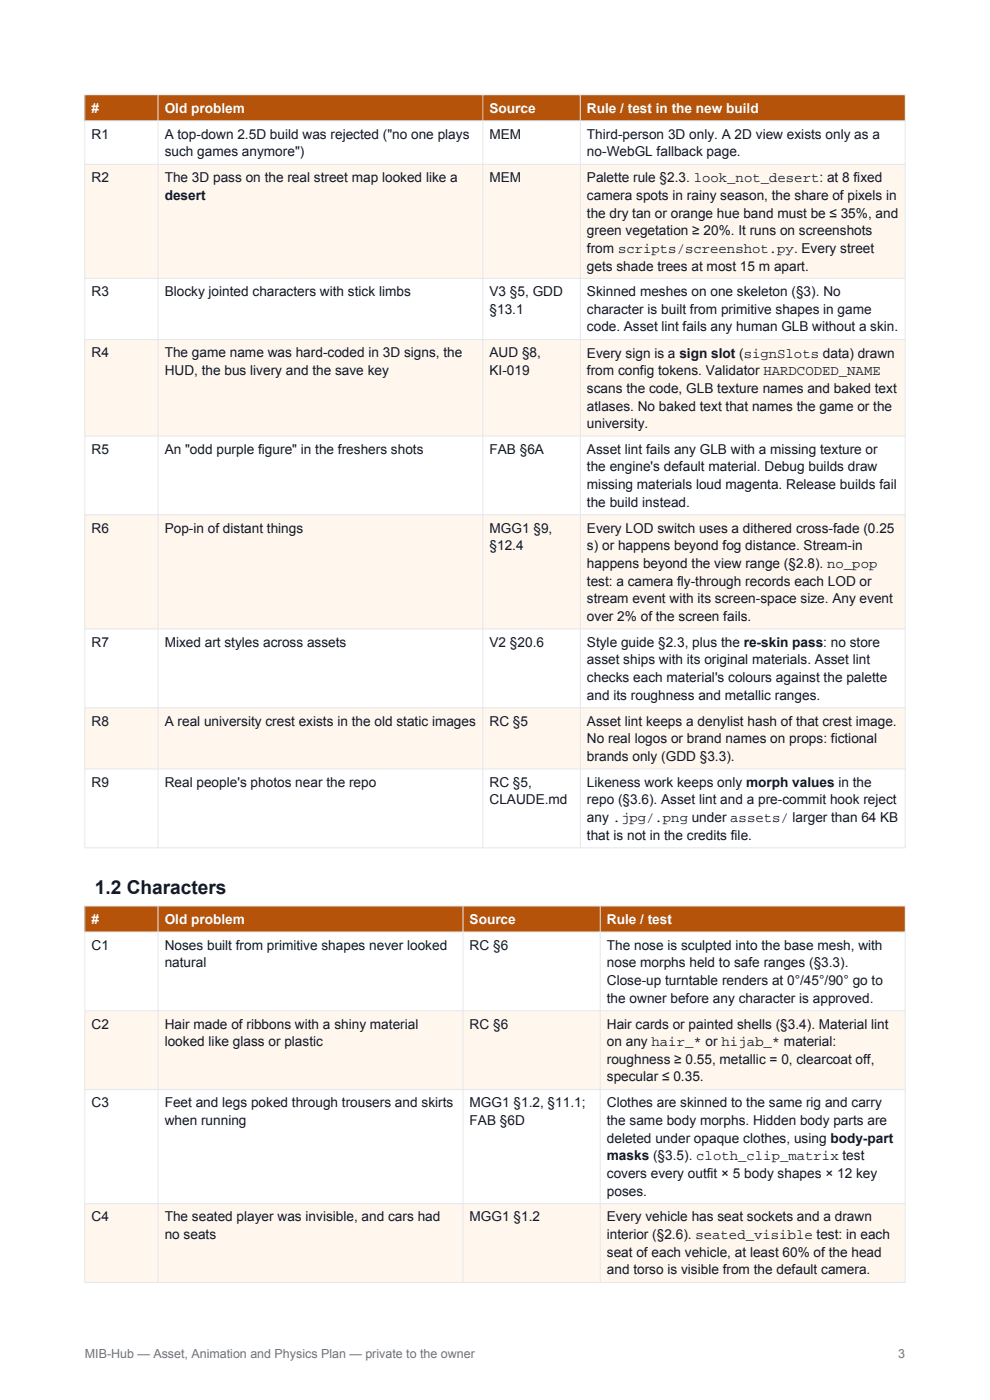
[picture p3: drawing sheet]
<svg xmlns="http://www.w3.org/2000/svg" width="210mm" height="297mm" viewBox="0 0 210 297" stroke-linecap="round" stroke-linejoin="round" font-family="sans-serif">
<defs><g id="words">
<text font-size="4.1" fill="#111827" x="20.1" y="189.6">1.2 Characters</text>
<g font-size="2.9" fill="#fff">
<text x="19.4" y="23.9">#</text>
<text x="34.9" y="23.9">Old problem</text>
<text x="103.8" y="23.9">Source</text>
<text x="124.5" y="23.9">Rule / test in the new build</text>
<text x="19.4" y="196">#</text>
<text x="34.9" y="196">Old problem</text>
<text x="99.6" y="196">Source</text>
<text x="128.7" y="196">Rule / test</text>
</g>
<g font-size="2.9" fill="#111827">
<text x="19.4" y="29.4">R1</text>
<text x="34.9" y="29.4">A top-down 2.5D build was rejected (&quot;no one plays</text>
<text x="103.8" y="29.4">MEM</text>
<text x="124.5" y="29.4">Third-person 3D only. A 2D view exists only as a</text>
<text x="34.9" y="33.1">such games anymore&quot;)</text>
<text x="124.5" y="33.1">no-WebGL fallback page.</text>
<text x="19.4" y="38.6">R2</text>
<text x="34.9" y="38.6">The 3D pass on the real street map looked like a</text>
<text x="103.8" y="38.6">MEM</text>
<text x="124.5" y="38.7">Palette rule §2.3. look_not_desert: at 8 fixed</text>
<text x="34.9" y="42.4">desert</text>
<text x="124.5" y="42.4">camera spots in rainy season, the share of pixels in</text>
<text x="124.5" y="46.2">the dry tan or orange hue band must be ≤ 35%, and</text>
<text x="124.5" y="49.9">green vegetation ≥ 20%. It runs on screenshots</text>
<text x="124.5" y="53.7">from scripts/screenshot.py. Every street</text>
<text x="124.5" y="57.4">gets shade trees at most 15 m apart.</text>
<text x="19.4" y="62.8">R3</text>
<text x="34.9" y="62.8">Blocky jointed characters with stick limbs</text>
<text x="103.8" y="62.8">V3 §5, GDD</text>
<text x="124.5" y="62.8">Skinned meshes on one skeleton (§3). No</text>
<text x="103.8" y="66.6">§13.1</text>
<text x="124.5" y="66.6">character is built from primitive shapes in game</text>
<text x="124.5" y="70.3">code. Asset lint fails any human GLB without a skin.</text>
<text x="19.4" y="75.8">R4</text>
<text x="34.9" y="75.8">The game name was hard-coded in 3D signs, the</text>
<text x="103.8" y="75.8">AUD §8,</text>
<text x="124.5" y="75.9">Every sign is a sign slot (signSlots data) drawn</text>
<text x="34.9" y="79.6">HUD, the bus livery and the save key</text>
<text x="103.8" y="79.6">KI-019</text>
<text x="124.5" y="79.6">from config tokens. Validator HARDCODED_NAME</text>
<text x="124.5" y="83.4">scans the code, GLB texture names and baked text</text>
<text x="124.5" y="87.1">atlases. No baked text that names the game or the</text>
<text x="124.5" y="90.8">university.</text>
<text x="19.4" y="96.3">R5</text>
<text x="34.9" y="96.3">An &quot;odd purple figure&quot; in the freshers shots</text>
<text x="103.8" y="96.3">FAB §6A</text>
<text x="124.5" y="96.3">Asset lint fails any GLB with a missing texture or</text>
<text x="124.5" y="100">the engine's default material. Debug builds draw</text>
<text x="124.5" y="103.8">missing materials loud magenta. Release builds fail</text>
<text x="124.5" y="107.5">the build instead.</text>
<text x="19.4" y="113">R6</text>
<text x="34.9" y="113">Pop-in of distant things</text>
<text x="103.8" y="113">MGG1 §9,</text>
<text x="124.5" y="113">Every LOD switch uses a dithered cross-fade (0.25</text>
<text x="103.8" y="116.7">§12.4</text>
<text x="124.5" y="116.7">s) or happens beyond fog distance. Stream-in</text>
<text x="124.5" y="120.5">happens beyond the view range (§2.8). no_pop</text>
<text x="124.5" y="124.2">test: a camera fly-through records each LOD or</text>
<text x="124.5" y="128">stream event with its screen-space size. Any event</text>
<text x="124.5" y="131.7">over 2% of the screen fails.</text>
<text x="19.4" y="137.2">R7</text>
<text x="34.9" y="137.2">Mixed art styles across assets</text>
<text x="103.8" y="137.2">V2 §20.6</text>
<text x="124.5" y="137.2">Style guide §2.3, plus the re-skin pass: no store</text>
<text x="124.5" y="140.9">asset ships with its original materials. Asset lint</text>
<text x="124.5" y="144.7">checks each material's colours against the palette</text>
<text x="124.5" y="148.4">and its roughness and metallic ranges.</text>
<text x="19.4" y="153.9">R8</text>
<text x="34.9" y="153.9">A real university crest exists in the old static images</text>
<text x="103.8" y="153.9">RC §5</text>
<text x="124.5" y="153.9">Asset lint keeps a denylist hash of that crest image.</text>
<text x="124.5" y="157.7">No real logos or brand names on props: fictional</text>
<text x="124.5" y="161.4">brands only (GDD §3.3).</text>
<text x="19.4" y="166.9">R9</text>
<text x="34.9" y="166.9">Real people's photos near the repo</text>
<text x="103.8" y="166.9">RC §5,</text>
<text x="124.5" y="166.9">Likeness work keeps only morph values in the</text>
<text x="103.8" y="170.6">CLAUDE.md</text>
<text x="124.5" y="170.6">repo (§3.6). Asset lint and a pre-commit hook reject</text>
<text x="124.5" y="174.4">any .jpg/.png under assets/ larger than 64 KB</text>
<text x="124.5" y="178.1">that is not in the credits file.</text>
<text x="19.4" y="201.5">C1</text>
<text x="34.9" y="201.5">Noses built from primitive shapes never looked</text>
<text x="99.6" y="201.5">RC §6</text>
<text x="128.7" y="201.5">The nose is sculpted into the base mesh, with</text>
<text x="34.9" y="205.2">natural</text>
<text x="128.7" y="205.2">nose morphs held to safe ranges (§3.3).</text>
<text x="128.7" y="209">Close-up turntable renders at 0°/45°/90° go to</text>
<text x="128.7" y="212.7">the owner before any character is approved.</text>
<text x="19.4" y="218.2">C2</text>
<text x="34.9" y="218.2">Hair made of ribbons with a shiny material</text>
<text x="34.9" y="221.9">looked like glass or plastic</text>
<text x="99.6" y="218.2">RC §6</text>
<text x="128.7" y="218.2">Hair cards or painted shells (§3.4). Material lint</text>
<text x="128.7" y="221.9">on any hair_* or hijab_* material:</text>
<text x="128.7" y="225.7">roughness ≥ 0.55, metallic = 0, clearcoat off,</text>
<text x="128.7" y="229.4">specular ≤ 0.35.</text>
<text x="19.4" y="234.9">C3</text>
<text x="34.9" y="234.9">Feet and legs poked through trousers and skirts</text>
<text x="34.9" y="238.7">when running</text>
<text x="99.6" y="234.9">MGG1 §1.2, §11.1;</text>
<text x="99.6" y="238.7">FAB §6D</text>
<text x="128.7" y="234.9">Clothes are skinned to the same rig and carry</text>
<text x="128.7" y="238.7">the same body morphs. Hidden body parts are</text>
<text x="128.7" y="242.4">deleted under opaque clothes, using body-part</text>
<text x="128.7" y="246.1">masks (§3.5). cloth_clip_matrix test</text>
<text x="128.7" y="249.9">covers every outfit × 5 body shapes × 12 key</text>
<text x="128.7" y="253.6">poses.</text>
<text x="19.4" y="259.1">C4</text>
<text x="34.9" y="259.1">The seated player was invisible, and cars had</text>
<text x="34.9" y="262.9">no seats</text>
<text x="99.6" y="259.1">MGG1 §1.2</text>
<text x="128.7" y="259.1">Every vehicle has seat sockets and a drawn</text>
<text x="128.7" y="262.9">interior (§2.6). seated_visible test: in each</text>
<text x="128.7" y="266.6">seat of each vehicle, at least 60% of the head</text>
<text x="128.7" y="270.3">and torso is visible from the default camera.</text>
</g>
<g font-size="2.6" fill="#6b7280">
<text x="18" y="288">MIB-Hub — Asset, Animation and Physics Plan — private to the owner</text>
<text x="190.5" y="288">3</text>
</g>
</g></defs>
<path d="M18 20.1h174v5.5h-174z" fill-rule="evenodd" fill="#b45309"/>
<path d="M18 25.6h174v9.3h-174z" fill-rule="evenodd" fill="#fff"/>
<path d="M18 34.9h174v24.2h-174z" fill-rule="evenodd" fill="#fff7ed"/>
<path d="M18 59.1h174v12.9h-174z" fill-rule="evenodd" fill="#fff"/>
<path d="M18 72h174v20.5h-174z" fill-rule="evenodd" fill="#fff7ed"/>
<path d="M18 92.5h174v16.7h-174z" fill-rule="evenodd" fill="#fff"/>
<path d="M18 109.2h174v24.2h-174z" fill-rule="evenodd" fill="#fff7ed"/>
<path d="M18 133.4h174v16.8h-174z" fill-rule="evenodd" fill="#fff"/>
<path d="M18 150.2h174v12.9h-174z" fill-rule="evenodd" fill="#fff7ed"/>
<path d="M18 163.1h174v16.8h-174z" fill-rule="evenodd" fill="#fff"/>
<g fill="none" stroke="#e5e7eb" stroke-width=".21">
<path d="M18 20.1h174v159.8h-174zM18 25.6h174M18 34.9h174M33.5 20.1v159.8M102.4 20.1v159.8M123.1 20.1v159.8M18 59.1h174M18 72h174M18 92.5h174M18 109.2h174M18 133.4h174M18 150.2h174"/>
<path d="M18 163.1h174"/>
</g>
<path d="M18 192.2h174v5.5h-174z" fill-rule="evenodd" fill="#b45309"/>
<path d="M18 197.7h174v16.7h-174z" fill-rule="evenodd" fill="#fff"/>
<path d="M18 214.4h174v16.7h-174z" fill-rule="evenodd" fill="#fff7ed"/>
<path d="M18 231.1h174v24.2h-174z" fill-rule="evenodd" fill="#fff"/>
<path d="M18 255.3h174v16.8h-174z" fill-rule="evenodd" fill="#fff7ed"/>
<path d="M18 192.2h174v79.9h-174zM18 197.7h174M33.5 192.2v79.9M98.2 192.2v79.9M127.3 192.2v79.9M18 214.4h174M18 231.1h174M18 255.3h174" fill="none" stroke="#e5e7eb" stroke-width=".21"/>
<use href="#words"/>
</svg>
